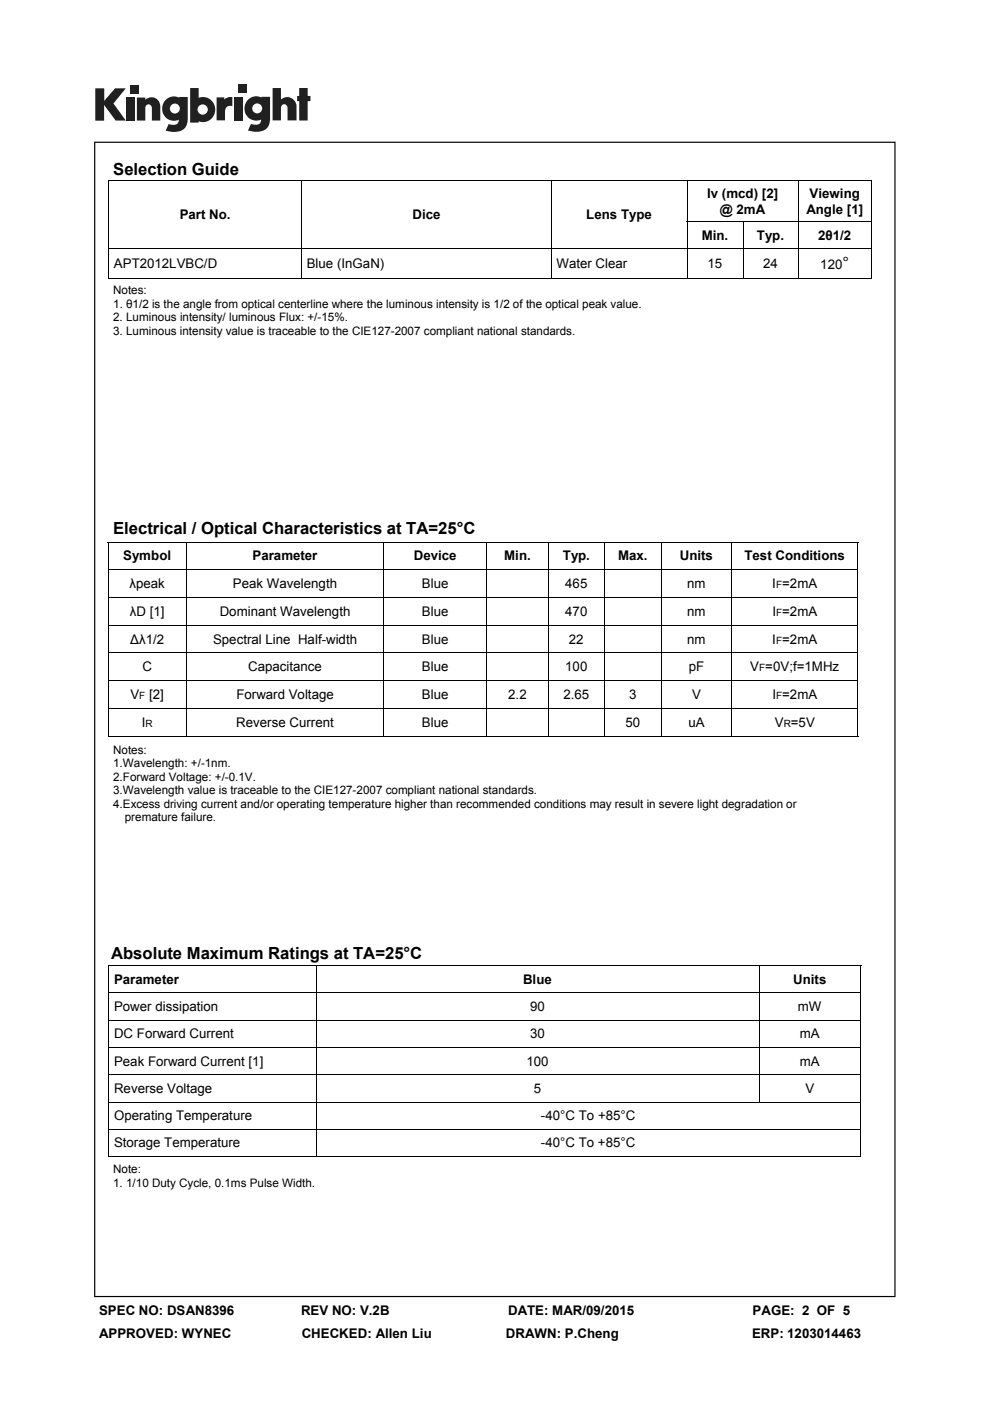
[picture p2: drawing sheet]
<svg xmlns="http://www.w3.org/2000/svg" width="210mm" height="297mm" viewBox="0 0 210 297" stroke-linecap="round" stroke-linejoin="round" font-family="sans-serif">
<defs><g id="words">
<g font-size="3.5">
<text x="24" y="37.1">Selection Guide</text>
<text x="178.7" y="57.1">°</text>
<text x="24" y="113.3">Electrical / Optical Characteristics at TA=25°C</text>
<text x="23.6" y="203.3">Absolute Maximum Ratings at TA=25°C</text>
</g>
<g font-size="2.8">
<text x="38.1" y="46.5">Part No.</text>
<text x="87.5" y="46.5">Dice</text>
<text x="124.4" y="46.5">Lens Type</text>
<text x="150" y="42.1">Iv (mcd) [2]</text>
<text x="152.7" y="45.3">@ 2mA</text>
<text x="171" y="45.3">Angle [1]</text>
<text x="171.7" y="42.1">Viewing</text>
<text x="148.8" y="50.9">Min.</text>
<text x="160.5" y="50.9">Typ.</text>
<text x="173.5" y="50.9">2θ1/2</text>
<text x="24.2" y="56.8">APT2012LVBC/D</text>
<text x="65.1" y="56.8">Blue (InGaN)</text>
<text x="118" y="56.8">Water Clear</text>
<text x="150.1" y="56.8">15</text>
<text x="161.8" y="56.8">24</text>
<text x="174" y="57.1">120</text>
<text x="26.1" y="118.8">Symbol</text>
<text x="53.6" y="118.8">Parameter</text>
<text x="87.8" y="118.8">Device</text>
<text x="107" y="118.8">Min.</text>
<text x="119.4" y="118.8">Typ.</text>
<text x="131.1" y="118.8">Max.</text>
<text x="144.2" y="118.8">Units</text>
<text x="157.9" y="118.8">Test Conditions</text>
<text x="27.5" y="124.7">λpeak</text>
<text x="49.4" y="124.7">Peak Wavelength</text>
<text x="89.5" y="124.7">Blue</text>
<text x="119.9" y="124.7">465</text>
<text x="145.8" y="124.7">nm</text>
<text x="163.8" y="124.7">I =2mA</text>
<text x="27.5" y="130.6">λD [1]</text>
<text x="46.6" y="130.6">Dominant Wavelength</text>
<text x="89.5" y="130.6">Blue</text>
<text x="119.9" y="130.6">470</text>
<text x="145.8" y="130.6">nm</text>
<text x="163.8" y="130.6">I =2mA</text>
<text x="27.6" y="136.5">Δλ1/2</text>
<text x="45.2" y="136.5">Spectral Line Half-width</text>
<text x="89.5" y="136.5">Blue</text>
<text x="120.7" y="136.5">22</text>
<text x="145.8" y="136.5">nm</text>
<text x="163.8" y="136.5">I =2mA</text>
<text x="30.2" y="142.4">C</text>
<text x="52.6" y="142.4">Capacitance</text>
<text x="89.5" y="142.4">Blue</text>
<text x="119.9" y="142.4">100</text>
<text x="146.1" y="142.4">pF</text>
<text x="159.1" y="142.4">V =0V;f=1MHz</text>
<text x="27.7" y="148.3">V</text>
<text x="31.6" y="148.3">[2]</text>
<text x="50.1" y="148.3">Forward Voltage</text>
<text x="89.5" y="148.3">Blue</text>
<text x="107.8" y="148.3">2.2</text>
<text x="119.5" y="148.3">2.65</text>
<text x="133.5" y="148.3">3</text>
<text x="146.8" y="148.3">V</text>
<text x="163.8" y="148.3">I =2mA</text>
<text x="30.1" y="154.1">I</text>
<text x="50.1" y="154.1">Reverse Current</text>
<text x="89.5" y="154.1">Blue</text>
<text x="132.7" y="154.1">50</text>
<text x="146" y="154.1">uA</text>
<text x="164.3" y="154.1">V =5V</text>
<text x="24.2" y="208.6">Parameter</text>
<text x="110.9" y="208.6">Blue</text>
<text x="168.2" y="208.6">Units</text>
<text x="24.2" y="214.3">Power dissipation</text>
<text x="112.4" y="214.3">90</text>
<text x="169.2" y="214.3">mW</text>
<text x="24.2" y="220.1">DC Forward Current</text>
<text x="112.4" y="220.1">30</text>
<text x="169.7" y="220.1">mA</text>
<text x="24.2" y="225.9">Peak Forward Current [1]</text>
<text x="111.7" y="225.9">100</text>
<text x="169.7" y="225.9">mA</text>
<text x="24.2" y="231.7">Reverse Voltage</text>
<text x="113.2" y="231.7">5</text>
<text x="170.8" y="231.7">V</text>
<text x="24.2" y="237.5">Operating Temperature</text>
<text x="114.7" y="237.5">-40°C To +85°C</text>
<text x="24.2" y="243.3">Storage Temperature</text>
<text x="114.7" y="243.3">-40°C To +85°C</text>
<text x="21" y="278.7">SPEC NO: DSAN8396</text>
<text x="63.8" y="278.7">REV NO: V.2B</text>
<text x="107.8" y="278.7">DATE: MAR/09/2015</text>
<text x="159.6" y="278.7">PAGE: 2 OF 5</text>
<text x="21" y="283.6">APPROVED: WYNEC</text>
<text x="64" y="283.6">CHECKED: Allen Liu</text>
<text x="107.3" y="283.6">DRAWN: P.Cheng</text>
<text x="159.5" y="283.6">ERP: 1203014463</text>
</g>
<g font-size="2.5">
<text x="24" y="62.4">Notes:</text>
<text x="24" y="65.2">1. θ1/2 is the angle from optical centerline where the luminous intensity is 1/2 of the optical peak value.</text>
<text x="24" y="68.1">2. Luminous intensity/ luminous Flux: +/-15%.</text>
<text x="24" y="70.9">3. Luminous intensity value is traceable to the CIE127-2007 compliant national standards.</text>
<text x="24" y="159.9">Notes:</text>
<text x="24" y="162.7">1.Wavelength: +/-1nm.</text>
<text x="24" y="165.5">2.Forward Voltage: +/-0.1V.</text>
<text x="24" y="168.4">3.Wavelength value is traceable to the CIE127-2007 compliant national standards.</text>
<text x="24" y="171.2">4.Excess driving current and/or operating temperature higher than recommended conditions may result in severe light degradation or</text>
<text x="26.5" y="174.1">premature failure.</text>
<text x="24" y="248.8">Note:</text>
<text x="24" y="251.6">1. 1/10 Duty Cycle, 0.1ms Pulse Width.</text>
</g>
<g font-size="2.1">
<text x="164.6" y="124.7">F</text>
<text x="164.6" y="130.6">F</text>
<text x="164.6" y="136.5">F</text>
<text x="161" y="142.4">F</text>
<text x="29.5" y="148.3">F</text>
<text x="164.6" y="148.3">F</text>
<text x="30.8" y="154.1">R</text>
<text x="166.2" y="154.1">R</text>
</g>
</g></defs>
<g fill="#231f20">
<path d="M20.2 18.7h1.9v2.7l2.3-2.7h2.3l-2.6 3.2 2.6 3.7h-2.2l-2.4-3.3v3.3h-1.9z"/>
<path d="M26.7 20.7h1.8v4.9h-1.8z"/>
<path d="M49.6 20.7h1.8v4.9h-1.8z"/>
<path d="M27.6 18h1.8v1.8h-1.8z"/>
<path d="M50.6 17.9h1.8v1.8h-1.8z"/>
<path d="M29 20.7h1.8v.4a1.9 1.9 0 0 1 2.2-.3 1.9 1.9 0 0 1 1 2v2.8h-1.8v-2.7a.7 .7 0 0 0-.7-.8 .7 .7 0 0 0-.7 .8v2.7h-1.8z"/>
<path d="M45.9 20.6h1.7v.5a2.02 2.02 0 0 1 1.7-.5v1.9h-.2a1.12 1.12 0 0 0-1.4 1.3v1.7h-1.8z"/>
<path d="M57.8 18.7h1.8v2.4a1.98 1.98 0 0 1 2.2-.3 1.98 1.98 0 0 1 1.1 2v2.7h-1.9v-2.6a.7 .7 0 0 0-.7-.8 .7 .7 0 0 0-.7 .8v2.6h-1.8z"/>
<path d="M63.5 18.7h1.8v1.6h.5v1.1h-.5v4.1h-1.8v-4.1h-.5v-1.1h.5z"/>
<path d="M40.3 18.7v7.3h1.8v-.3a2.63 2.63 0 0 0 3.5-2.5 2.63 2.63 0 0 0-3.5-2.5v-2zM41.9 23.2a1.1 1.1 0 0 1 2.2 0 1.1 1.1 0 0 1-2.2 0z"/>
<path d="M35.3 21a2.56 2.56 0 0 0-.6 3.3 2.56 2.56 0 0 0 3.2 1.1 1.09 1.09 0 0 1-1.5 1.1l-.6-.2-.7 1.4a5.3 5.3 0 0 0 3.8-.2 2.69 2.69 0 0 0 .9-2.4v-4.5h-1.8v.1l-.8-.2a2.44 2.44 0 0 0-1.9 .5zM36 23a1.06 1.06 0 0 1 2.1 0 1.06 1.06 0 0 1-2.1 0z"/>
<path d="M52.8 21a2.56 2.56 0 0 0-.6 3.3 2.56 2.56 0 0 0 3.2 1 1.09 1.09 0 0 1-1.5 1.1l-.7-.1-.6 1.4a5.3 5.3 0 0 0 3.7-.3 2.69 2.69 0 0 0 1-2.3v-4.6h-1.8v.2l-.9-.3a2.44 2.44 0 0 0-1.8 .6zM53.5 23a1.06 1.06 0 0 1 2.1 0 1.06 1.06 0 0 1-2.1 0z"/>
</g>
<path d="M20 30v245h169.9v-245zM20.2 30.3h169.5v244.5h-169.5z" fill="#000"/>
<g fill="none" stroke="#000" stroke-width=".21">
<path d="M23 38.4h161.9M23.1 38.3v20.6M64 38.4v14.2M117 38.4v14.2M145.7 38.4v8.6M169.3 38.4v8.6M184.8 38.3v20.6M23 59h161.9M23.2 52.7h161.5M64 52.8v6.1M117 52.8v6.1M145.6 47.1h39.1"/>
<path d="M145.7 47.1v5.5M145.7 52.8v6.1M157.6 47.1v5.5M157.6 52.8v6.1M169.3 47.1v5.5M169.3 52.8v6.1M22.8 114.9h159.3M22.9 114.9v41.1M39.5 115v5.6M81.4 115v5.6M103.3 115v5.6M116.3 115v5.6"/>
<path d="M128.3 115v5.6M140.3 115v5.6M155.2 115v5.6M182 114.9v41.1M23 120.7h158.9M23 126.7h158.9M23 132.6h158.9M23 138.4h158.9M39.5 120.8v5.8M39.5 126.7v5.8M39.5 132.6v5.7M39.5 138.5v5.8"/>
<path d="M81.4 120.8v5.8M81.4 126.7v5.8M81.4 132.6v5.7M81.4 138.5v5.8M103.3 120.8v5.8M103.3 126.7v5.8M103.3 132.6v5.7M103.3 138.5v5.8M116.3 120.8v5.8M116.3 126.7v5.8M116.3 132.6v5.7M116.3 138.5v5.8"/>
<path d="M128.3 120.8v5.8M128.3 126.7v5.8M128.3 132.6v5.7M128.3 138.5v5.8M140.3 120.8v5.8M140.3 126.7v5.8M140.3 132.6v5.7M140.3 138.5v5.8M155.2 120.8v5.8M155.2 126.7v5.8M155.2 132.6v5.7M155.2 138.5v5.8"/>
<path d="M22.8 156.1h159.3M23 144.3h158.9M23 150.3h158.9M39.5 144.4v5.8M39.5 150.3v5.7M81.4 144.4v5.8M81.4 150.3v5.7M103.3 144.4v5.8M103.3 150.3v5.7M116.3 144.4v5.8M116.3 150.3v5.7M128.3 144.4v5.8"/>
<path d="M128.3 150.3v5.7M140.3 144.4v5.8M140.3 150.3v5.7M155.2 144.4v5.8M155.2 150.3v5.7M23 204.8h159.7M23.1 204.7v40.4M23.2 210.5h159.3M23.2 216.3h159.3M67 204.9v5.5M67 210.6v5.6M67 216.4v5.6"/>
<path d="M161 204.9v5.5M161 210.6v5.6M161 216.4v5.6M182.6 204.7v40.4M23.2 222.1h159.3M23.2 227.9h159.3M23.2 233.7h159.3M23.2 239.5h159.3M67 222.2v5.6M67 228v5.6M67 233.8v5.6M67 239.6v5.5"/>
<path d="M161 222.2v5.6M161 228v5.6M23 245.2h159.7"/>
</g>
<use href="#words"/>
</svg>
